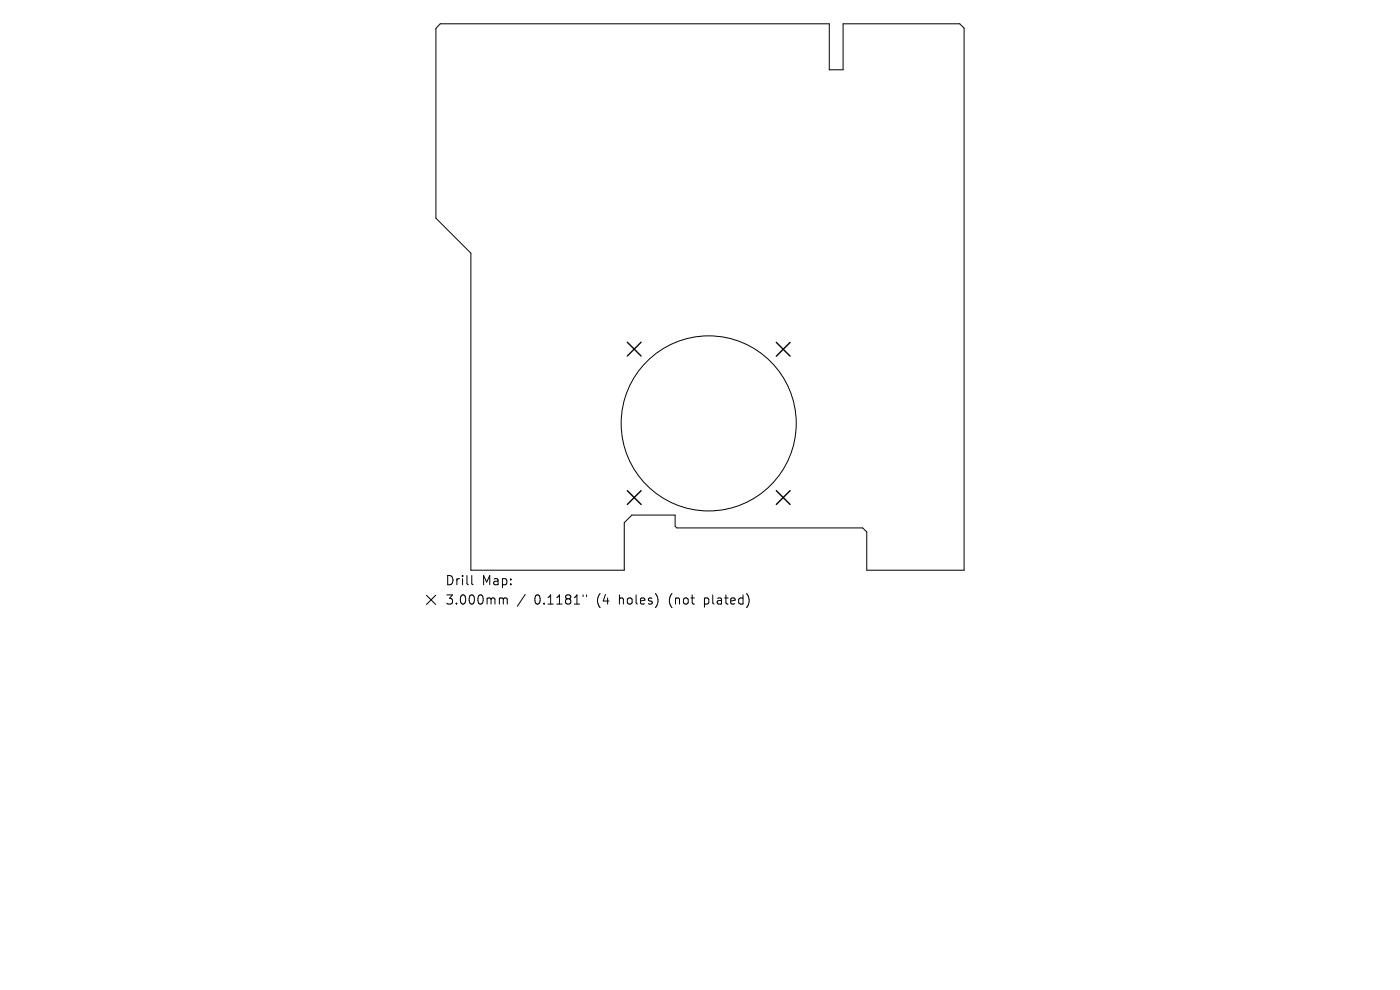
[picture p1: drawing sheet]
<svg xmlns="http://www.w3.org/2000/svg" width="297mm" height="210mm" viewBox="0 0 297 210" stroke-linecap="round" stroke-linejoin="round" font-family="sans-serif">
<defs><g id="words">
<g font-size="2.7">
<text x="94.4" y="124.4">Drill</text>
<text x="102.2" y="124.4">Map:</text>
<text x="94.4" y="128.5">3.000mm</text>
<text x="113.4" y="128.5">0.1181&quot;</text>
<text x="126.8" y="128.5">(4</text>
<text x="131.6" y="128.5">holes)</text>
<text x="142.4" y="128.5">(not</text>
<text x="150" y="128.5">plated)</text>
</g>
</g></defs>
<g fill="none" stroke="#000" stroke-width=".21">
<path d="M93.4 5h82.5v9.8h3v-9.8h24.7l.9 1v115h-20.6v-8.1l-.9-.9h-39.4l-.4-.4v-2.3h-9.2l-1.6 1.6v10.1h-32.5v-67.3l-7.4-7.4v-40.3zM90.5 126.3l1.9 1.9M92.4 126.3l-1.9 1.9M100.1 122.1v1.7l.3 .2M106.2 126.8l.5 .1 .1 .2M106.8 127.1l.3-.3 .4 .1 .1 1.2M106.8 127.1v1M111.4 126.1l-1.6 2.5M123.7 126.2v.4M124.4 126.2v.4"/>
<circle cx="150.3" cy="89.8" r="18.6"/>
</g>
<path d="M133.1 72.6l2.9 2.9M136 72.6l-2.9 2.9M164.7 72.6l2.9 3M167.6 72.6l-2.9 3M133.1 104.1l2.9 2.9M136 104.1l-2.9 2.9M164.7 104.1l2.9 2.9M167.6 104.1l-2.9 2.9" fill="none" stroke="#000" stroke-width=".29"/>
<use href="#words"/>
</svg>
